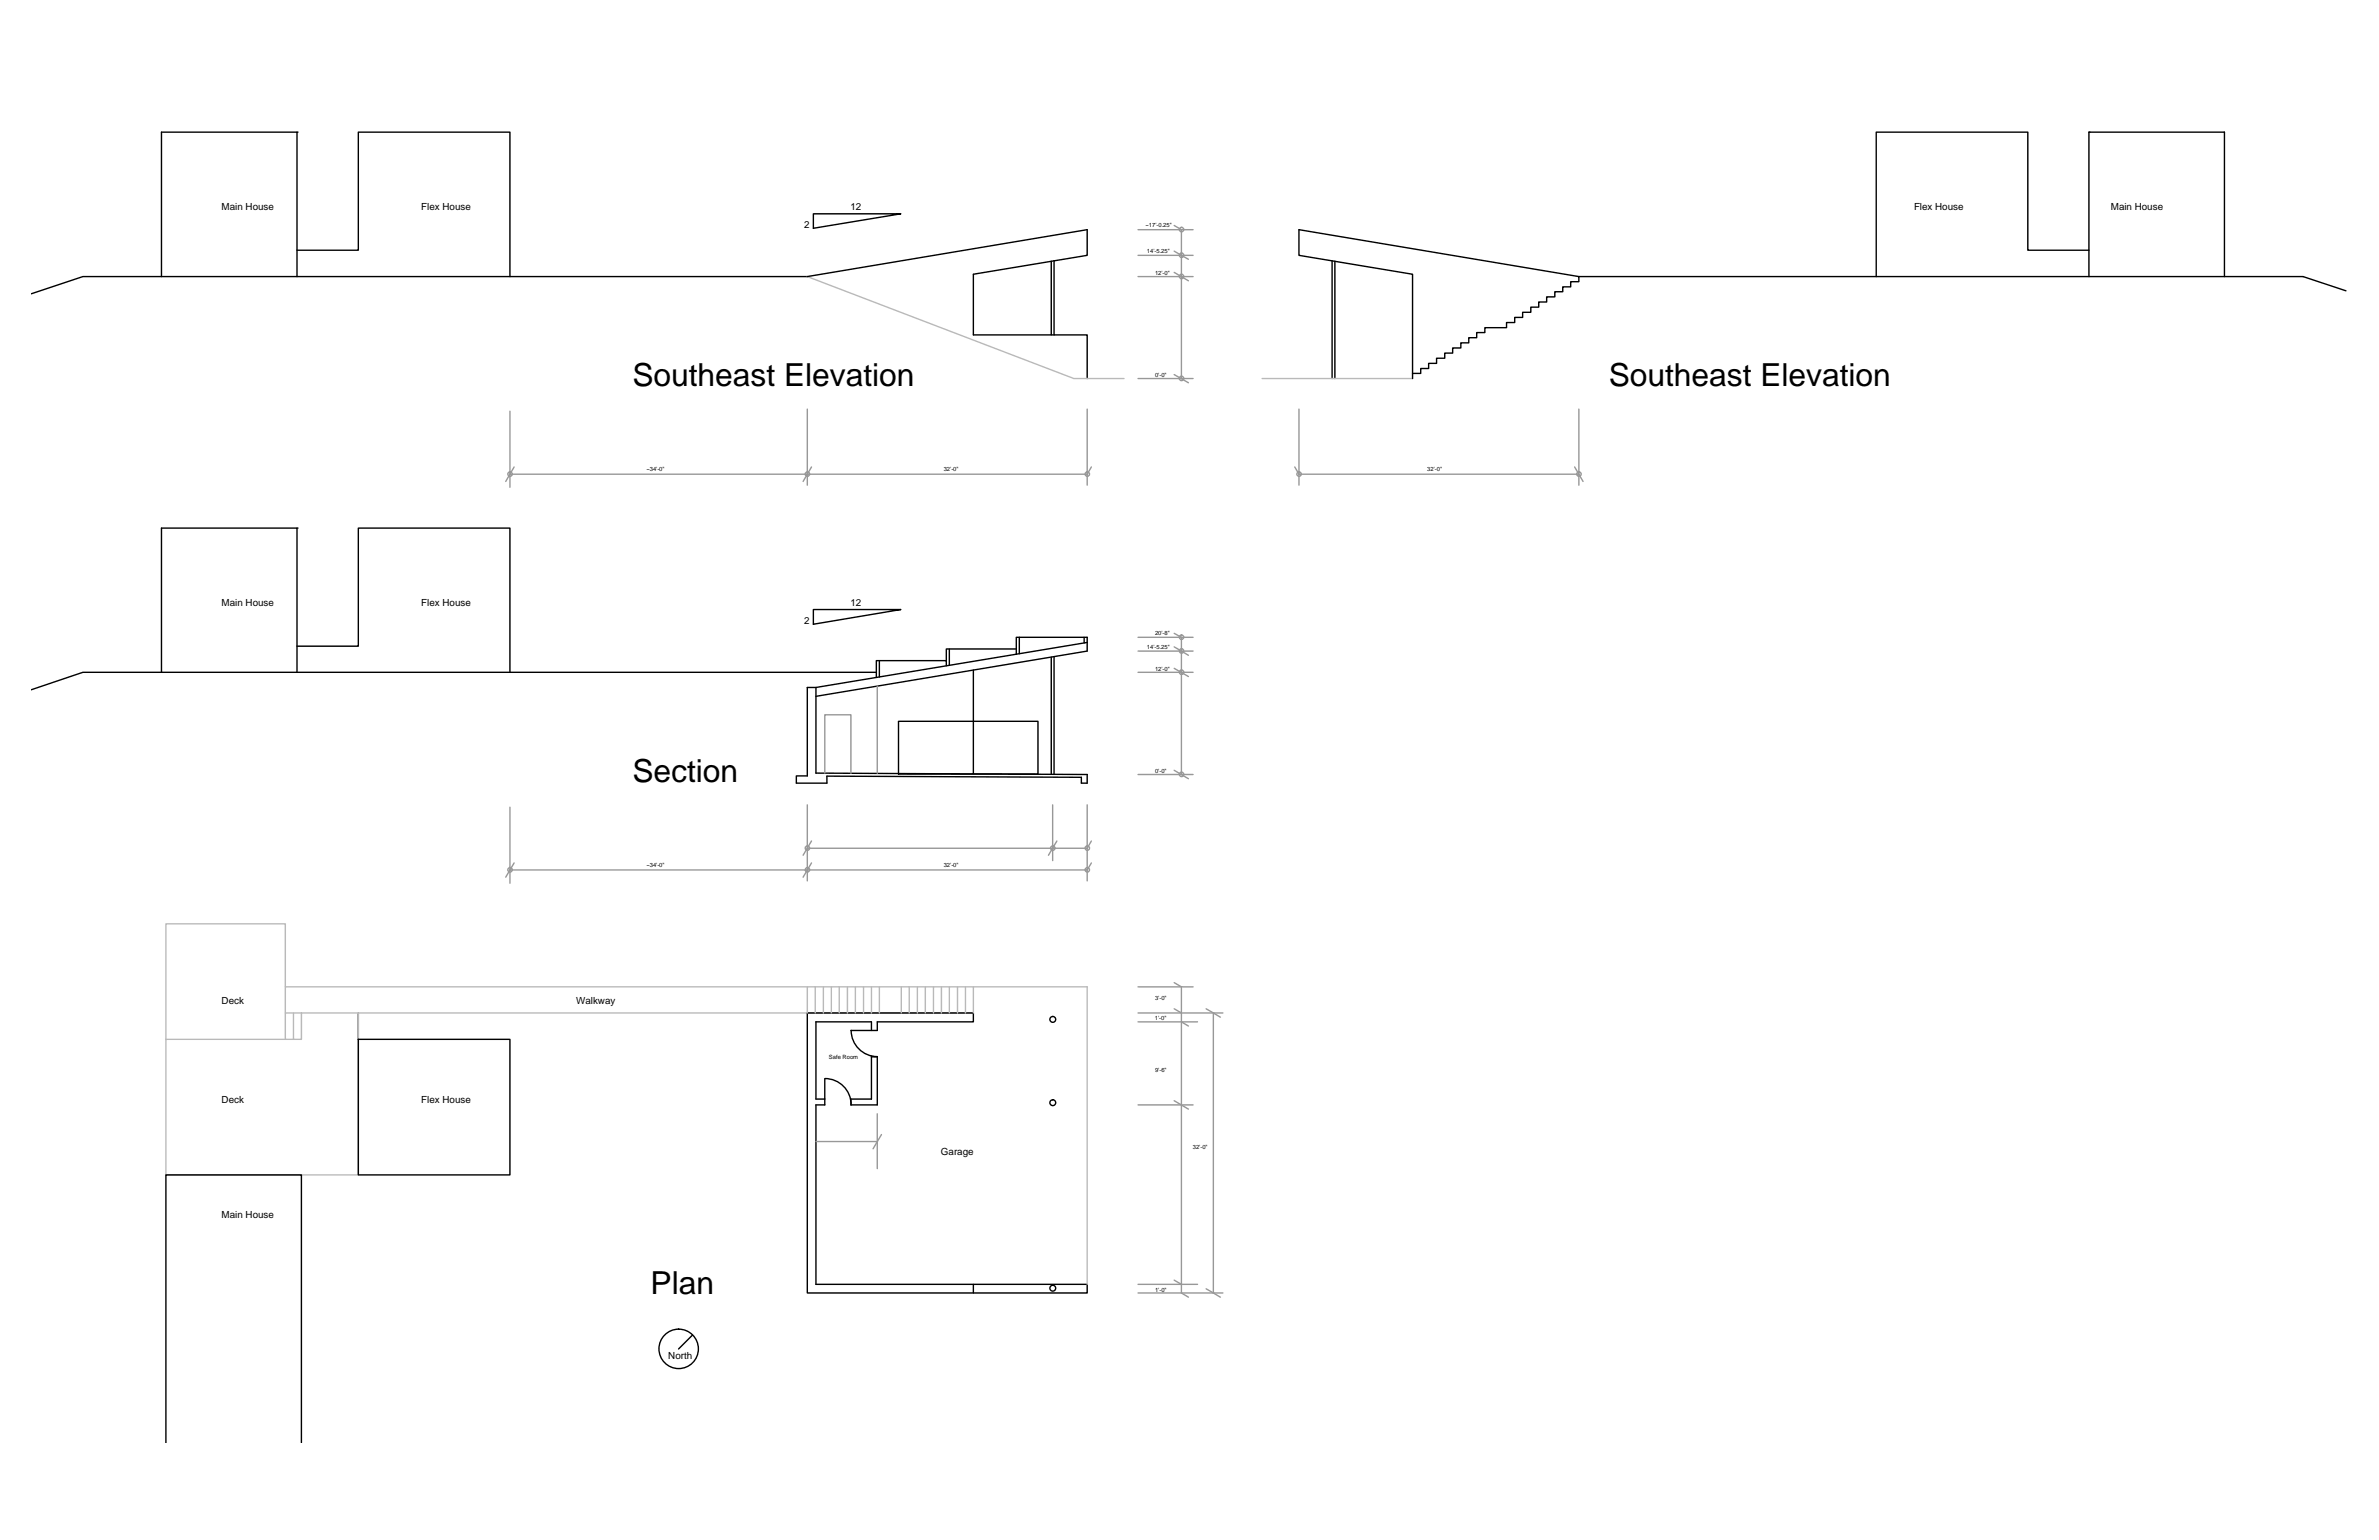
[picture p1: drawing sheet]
<svg xmlns="http://www.w3.org/2000/svg" width="432mm" height="279mm" viewBox="0 0 432 279" stroke-linecap="round" stroke-linejoin="round" font-family="sans-serif">
<defs><g id="words">
<g font-size="5.8">
<text x="114.8" y="70">Southeast Elevation</text>
<text x="292" y="70">Southeast Elevation</text>
<text x="114.8" y="141.9">Section</text>
<text x="118.1" y="234.7">Plan</text>
</g>
<g font-size="1.8">
<text x="40.2" y="38">Main House</text>
<text x="76.5" y="38">Flex House</text>
<text x="146" y="41.3">2</text>
<text x="154.4" y="38">12</text>
<text x="347.4" y="38">Flex House</text>
<text x="383.1" y="38">Main House</text>
<text x="40.2" y="109.9">Main House</text>
<text x="76.5" y="109.9">Flex House</text>
<text x="146" y="113.2">2</text>
<text x="154.4" y="109.9">12</text>
<text x="40.2" y="182.1">Deck</text>
<text x="104.6" y="182.1">Walkway</text>
<text x="40.2" y="200">Deck</text>
<text x="76.5" y="200">Flex House</text>
<text x="170.8" y="209.6">Garage</text>
<text x="40.2" y="221">Main House</text>
<text x="121.3" y="246.6">North</text>
</g>
<g font-size="1.1">
<text x="207.9" y="41.2">~17'-0.25&quot;</text>
<text x="208.2" y="45.9">14'-5.25&quot;</text>
<text x="209.6" y="49.9">12'-0&quot;</text>
<text x="209.6" y="68.5">0'-0&quot;</text>
<text x="117.3" y="85.5">~34'-0&quot;</text>
<text x="171.3" y="85.5">32'-0&quot;</text>
<text x="259.1" y="85.5">32'-0&quot;</text>
<text x="208.2" y="117.8">14'-5.25&quot;</text>
<text x="209.6" y="115.1">20'-8&quot;</text>
<text x="209.6" y="121.8">12'-0&quot;</text>
<text x="209.6" y="140.3">0'-0&quot;</text>
<text x="117.3" y="157.3">~34'-0&quot;</text>
<text x="171.3" y="157.3">32'-0&quot;</text>
<text x="209.6" y="185">1'-0&quot;</text>
<text x="209.6" y="181.5">3'-0&quot;</text>
<text x="150.5" y="192.1">Safe Room</text>
<text x="209.6" y="194.5">9'-6&quot;</text>
<text x="216.5" y="208.5">32'-0&quot;</text>
<text x="209.6" y="234.3">1'-0&quot;</text>
</g>
</g></defs>
<!-- layer: 0 -->
<g fill="none" stroke="#000" stroke-width=".25">
<path d="M53.9 24h.1M147.6 38.8h15.9l-15.9 2.6zM379.2 24h.1M5.6 53.3l9.4-3.1h131.5l50.8-8.5v4.6l-20.6 3.5v11h20.6v7.9M29.3 50.2v-26.2h24.6v26.2M53.9 45.4h11.1v-21.4h27.6v26.2M190.8 47.4v13.4M191.3 47.3v13.5M241.8 47.3v21.4M242.3 47.4v21.3M286.6 50.2h131.4l7.8 2.6M379.2 45.4h-11.1v-21.4h-27.6v26.2"/>
<path d="M379.2 50.2v-26.2h24.5v26.2M256.4 67.7v-17.9l-20.6-3.5v-4.6l50.8 8.5v.9h-1.5v.9h-1.5v.9h-1.4v1h-1.5v.9h-1.4v.9h-1.5v1h-1.4v.9h-1.5v.9h-1.5v1h-3.9v.8h-1.5v1h-1.4v.9h-1.5v.9h-1.4v1h-1.5v.9h-1.5v.9h-1.4v1h-1.4v.8h-1.5v1M53.9 95.8h.1M53.9 117.2h11.1v-21.4h27.6v26.2M147.6 110.6h15.9l-15.9 2.7zM159.6 119.9v2.9M172.3 117.7v3M184.5 117.7h-12.7v2.2M184.5 118.7v-3.1h12.8v2.5l-49.2 8.2M185 115.6v3M190.8 119.2v21.2M191.3 119.1v21.4"/>
<path d="M196.8 115.6v1M197.3 116.6l-49.2 8.1h-1.6v16.1h-2v1.3h5.6v-1.3l46.2 .2v1.1h1v-1.6l-49.2-.2v-15.6M29.3 122v-26.2h24.6v26.2M159.1 122h-144.1l-9.4 3.2M163.1 130.9h25.3v9.5h-25.3zM171.8 120.8v-.9h-12.7v3M176.7 121.6v18.8M65 188.6h27.6v24.6h-27.6zM65 183.8v4.8M149.7 195.7a4.8 4.8 0 0 1 4.8 4.7M154.4 187h4.8v-1.6h17.5v-1.6h-30.2v50.8h50.8v-1.6h-49.2v-32.5h1.6v-4.8M154.5 186.9a4.8 4.8 0 0 0 4.8 4.8"/>
<path d="M158.2 187v-1.6h-10.1v14h1.6M158.2 191.6v7.8h-3.8v1.1h4.8v-8.8h-1M176.7 233v1.6M125.7 242.2l-2.5 2.5M30.1 261.8v-48.6h24.6v48.6"/>
<circle cx="191.1" cy="184.9" r=".53"/>
<circle cx="191.1" cy="200.1" r=".53"/>
<circle cx="191.1" cy="233.7" r=".53"/>
<circle cx="123.2" cy="244.7" r="3.6"/>
</g>
<!-- layer: deck -->
<g fill="none" stroke="#bababa" stroke-width=".25">
<path d="M146.5 50.2l48.4 18.5h9.1M229.1 68.7h27.3M51.8 179v-11.4h-21.7v21M146.5 179v4.8M148 179v4.8M149.5 179v4.8M150.9 179v4.8M152.3 179v4.8M153.8 179v4.8M155.3 179v4.8M156.7 179v4.8M158.2 179v4.8"/>
<path d="M159.6 179v4.8M163.6 179v4.8M165 179v4.8M166.5 179v4.8M168 179v4.8M169.4 179v4.8M170.9 179v4.8M172.3 179v4.8M173.8 179v4.8M175.2 179v4.8M176.7 179v4.8h-111.7M30.1 188.6h24.6v-4.8h10.3v29.4h-34.9z"/>
<path d="M51.8 183.8v-4.8h145.5v54M53.3 183.8v4.8M54.7 183.8h-2.9v4.8"/>
</g>
<!-- layer: dims -->
<g fill="none" stroke="#989898" stroke-width=".25">
<path d="M206.6 50.2h9.9M206.6 46.3h9.9M206.6 41.7h9.9M213.1 40.9l1.3 .8v27M213.1 45.6l2.6 1.4M213.1 49.4l2.6 1.5M92.6 74.6v13.8M146.5 74.2v13.8M197.3 74.2v13.8M206.6 68.7h9.9M213.1 68l2.6 1.4M235.8 74.2v13.8"/>
<path d="M286.6 74.2v13.8M93.3 84.7l-1.5 2.6M147.3 84.7l-1.5 2.6M198.1 84.7l-.8 1.3h-104.7M235 84.7l.8 1.3h50.8M285.8 84.7l1.5 2.6M206.6 118.1h9.9M206.6 115.6h9.9M213.1 114.9l1.3 .7v24.9M213.1 117.4l2.6 1.5M159.2 124.5v15.8M206.6 122h9.9"/>
<path d="M213.1 121.3l2.6 1.4M213.1 139.8l2.6 1.5M92.6 146.4v13.8M93.3 156.6l-1.5 2.5M146.5 146v13.8M147.3 152.6l-1.5 2.6M147.3 156.6l-1.5 2.5M149.7 140.3v-10.6h4.7v10.6M191.1 146v10.1M191.8 152.6l-1.5 2.6M197.3 146v13.8M198.1 152.6l-.8 1.3h-50.8"/>
<path d="M198.1 156.6l-.8 1.2h-104.7M206.6 140.5h9.9M206.6 179h9.9M213.1 178.3l1.3 .7v55.6l1.3 .7M206.6 183.8h15.4M206.6 185.4h10.8M213.1 199.7l2.6 1.5M213.1 183l1.3 .8M214.4 185.4l1.3 .8M218.9 183l1.3 .8M221.5 184.5l-1.3-.7v50.8M148.1 207.1h11.1"/>
<path d="M159.2 202.1v9.9M160 205.8l-1.5 2.6M206.6 200.5h9.9M206.6 234.6h15.4M206.6 233h10.8M213.1 232.3l1.3 .7M218.9 233.8l2.6 1.5"/>
<circle cx="214.5" cy="41.6" r=".4"/>
<circle cx="214.5" cy="46.3" r=".4"/>
<circle cx="214.5" cy="50.2" r=".4"/>
<circle cx="214.5" cy="68.7" r=".4"/>
<circle cx="92.6" cy="86" r=".4"/>
<circle cx="146.6" cy="86" r=".4"/>
<circle cx="197.4" cy="86" r=".4"/>
<circle cx="235.8" cy="86" r=".4"/>
<circle cx="286.6" cy="86" r=".4"/>
<circle cx="214.5" cy="115.6" r=".4"/>
<circle cx="214.5" cy="118.1" r=".4"/>
<circle cx="214.5" cy="122" r=".4"/>
<circle cx="92.6" cy="157.8" r=".4"/>
<circle cx="146.6" cy="157.8" r=".4"/>
<circle cx="146.6" cy="153.9" r=".4"/>
<circle cx="191.1" cy="153.9" r=".4"/>
<circle cx="197.4" cy="153.9" r=".4"/>
<circle cx="197.4" cy="157.8" r=".4"/>
<circle cx="214.5" cy="140.5" r=".4"/>
</g>
<use href="#words"/>
</svg>
